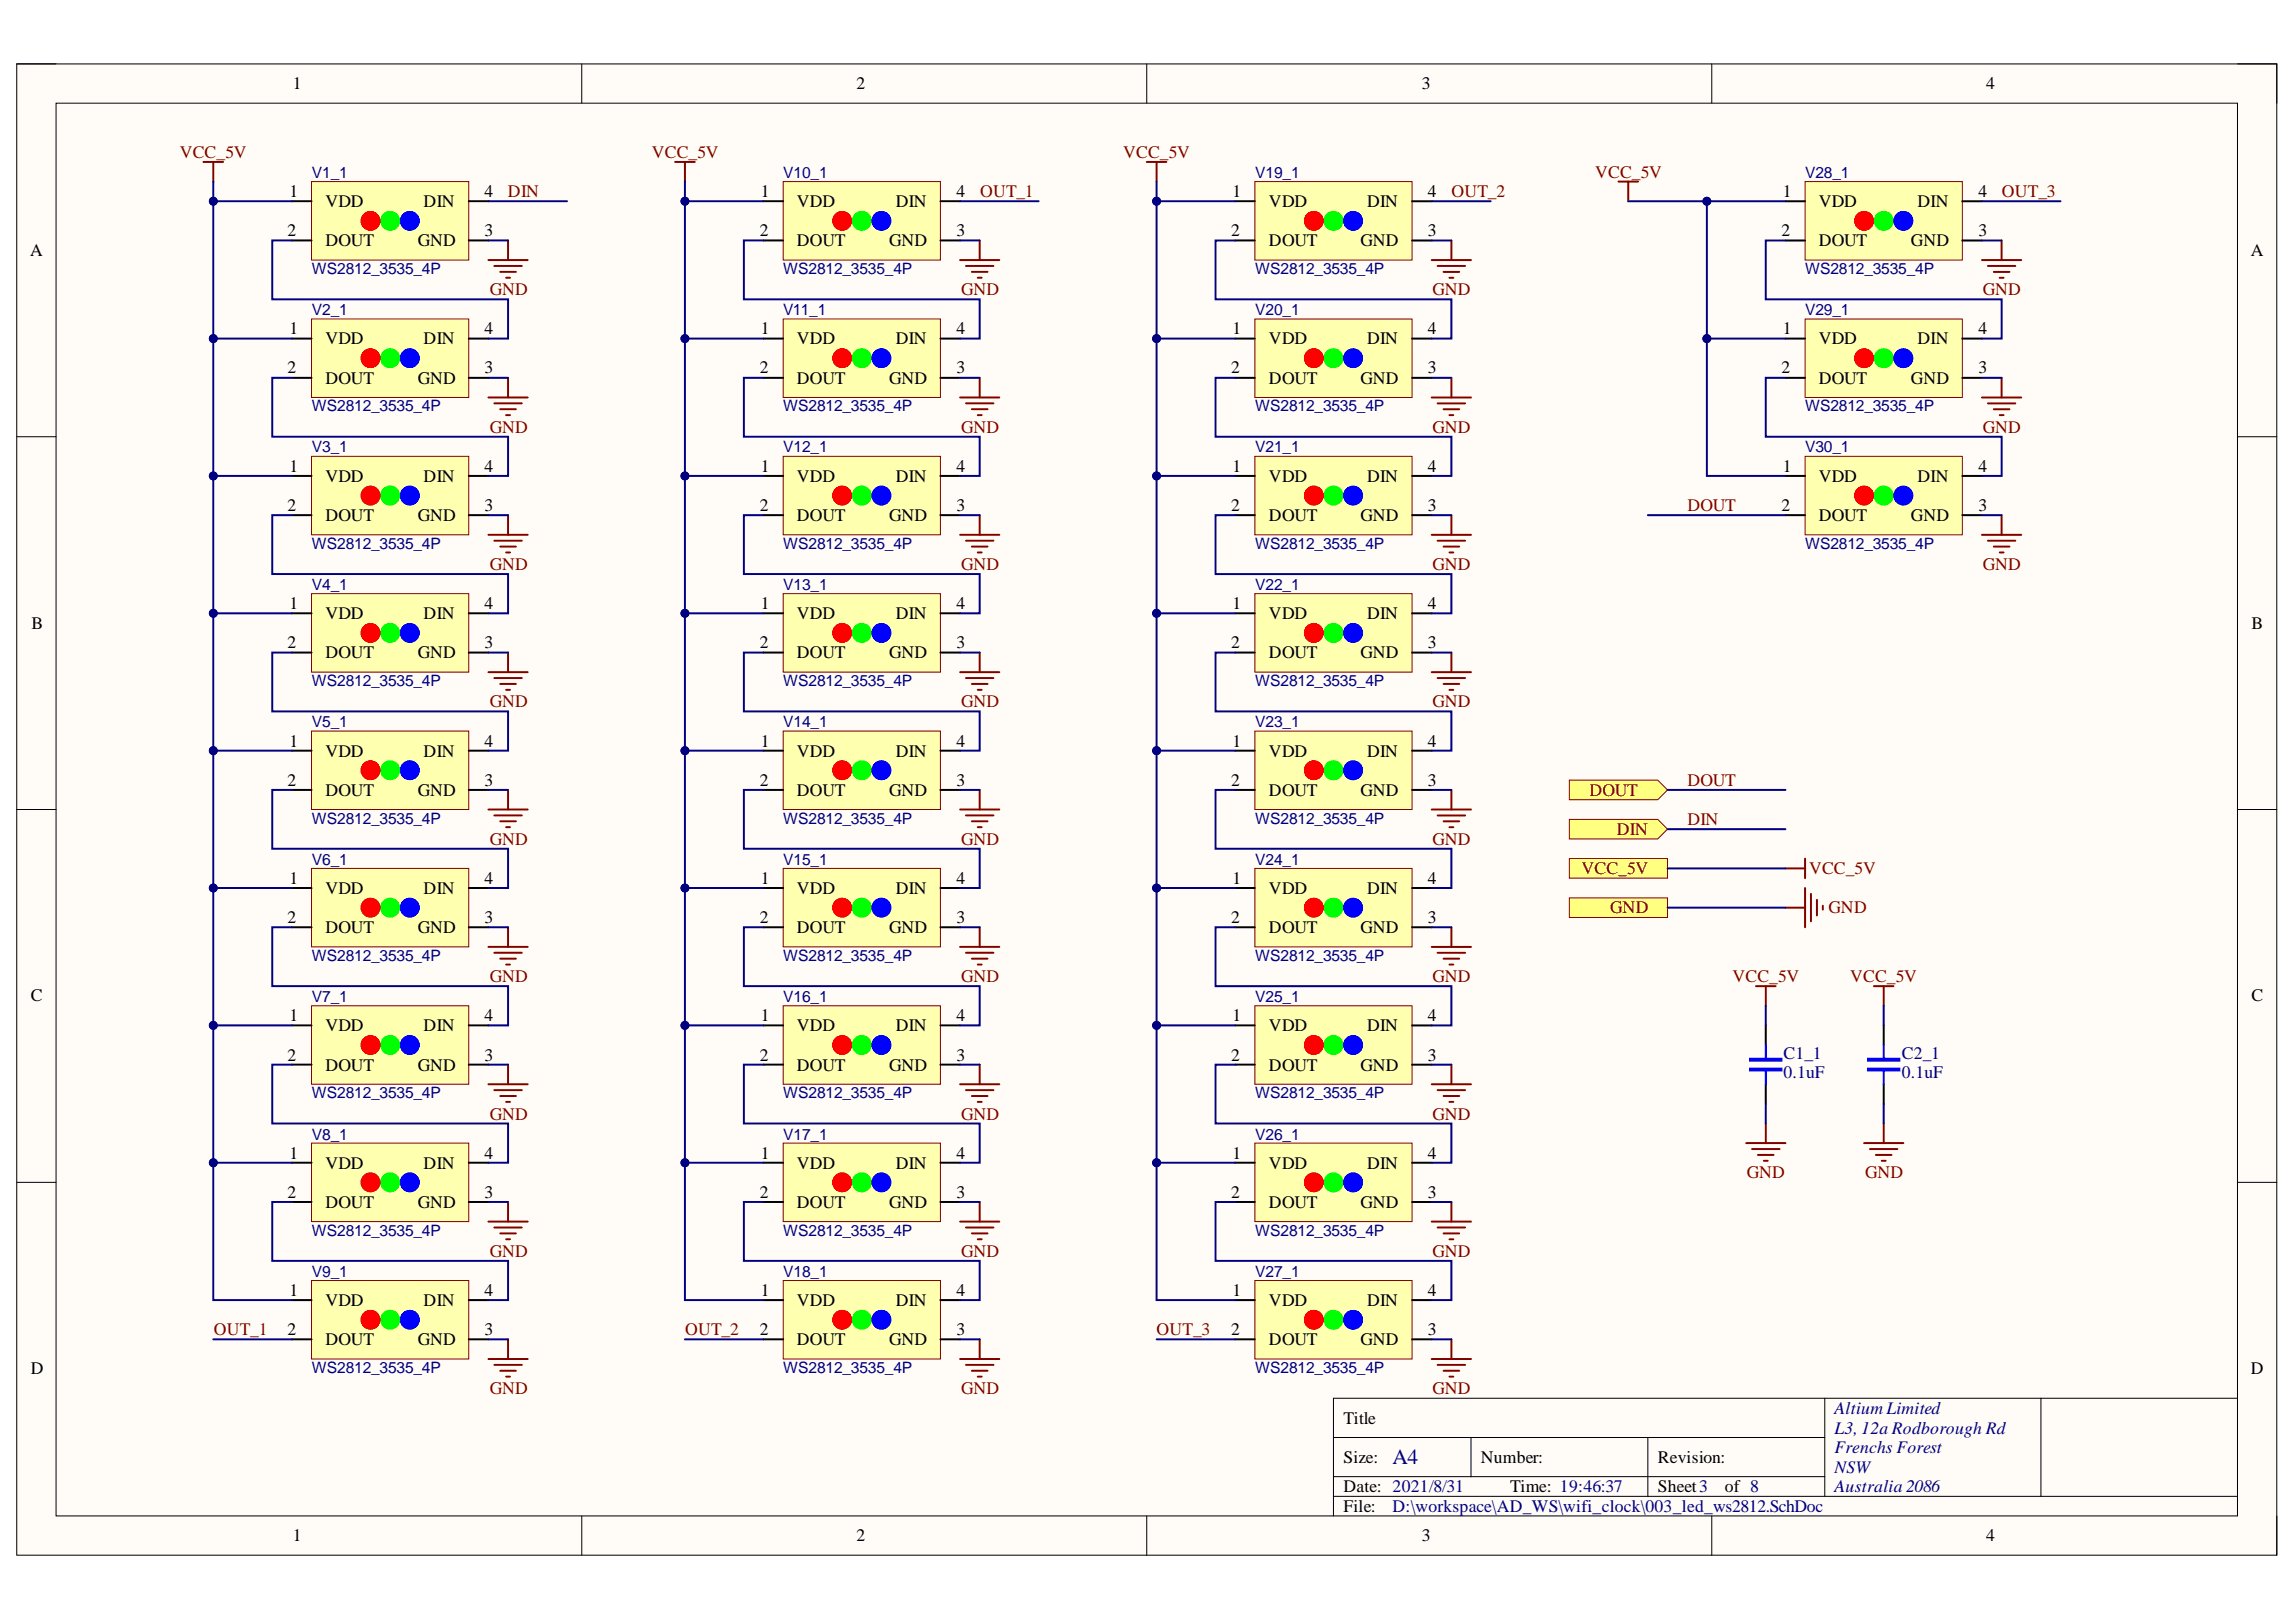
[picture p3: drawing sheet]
<svg xmlns="http://www.w3.org/2000/svg" width="297mm" height="210mm" viewBox="0 0 297 210" stroke-linecap="round" stroke-linejoin="round" font-family="sans-serif">
<defs><g id="words">
<text font-size="2.8" fill="#000080" x="180.2" y="189.5">A4</text>
<g font-size="2.3">
<text x="37.9" y="11.6">1</text>
<text x="110.8" y="11.6">2</text>
<text x="184" y="11.6">3</text>
<text x="257" y="11.6">4</text>
<text x="37.5" y="25.5">1</text>
<text x="42.1" y="26.8">VDD</text>
<text x="54.8" y="26.8">DIN</text>
<text x="62.7" y="25.5">4</text>
<text x="98.5" y="25.5">1</text>
<text x="103.1" y="26.8">VDD</text>
<text x="115.9" y="26.8">DIN</text>
<text x="123.7" y="25.5">4</text>
<text x="159.4" y="25.5">1</text>
<text x="164.2" y="26.8">VDD</text>
<text x="176.9" y="26.8">DIN</text>
<text x="184.7" y="25.5">4</text>
<text x="230.7" y="25.5">1</text>
<text x="235.3" y="26.8">VDD</text>
<text x="248.1" y="26.8">DIN</text>
<text x="255.9" y="25.5">4</text>
<text x="3.9" y="33.1">A</text>
<text x="37.2" y="30.6">2</text>
<text x="42.1" y="31.9">DOUT</text>
<text x="54" y="31.9">GND</text>
<text x="62.7" y="30.6">3</text>
<text x="98.3" y="30.6">2</text>
<text x="103.1" y="31.9">DOUT</text>
<text x="115" y="31.9">GND</text>
<text x="123.7" y="30.6">3</text>
<text x="159.3" y="30.6">2</text>
<text x="164.2" y="31.9">DOUT</text>
<text x="176" y="31.9">GND</text>
<text x="184.7" y="30.6">3</text>
<text x="230.5" y="30.6">2</text>
<text x="235.3" y="31.9">DOUT</text>
<text x="247.2" y="31.9">GND</text>
<text x="255.9" y="30.6">3</text>
<text x="291.2" y="33.1">A</text>
<text x="37.5" y="43.3">1</text>
<text x="42.1" y="44.5">VDD</text>
<text x="54.8" y="44.5">DIN</text>
<text x="62.7" y="43.3">4</text>
<text x="98.5" y="43.3">1</text>
<text x="103.1" y="44.5">VDD</text>
<text x="115.9" y="44.5">DIN</text>
<text x="123.7" y="43.3">4</text>
<text x="159.4" y="43.3">1</text>
<text x="164.2" y="44.5">VDD</text>
<text x="176.9" y="44.5">DIN</text>
<text x="184.7" y="43.3">4</text>
<text x="230.7" y="43.3">1</text>
<text x="235.3" y="44.5">VDD</text>
<text x="248.1" y="44.5">DIN</text>
<text x="255.9" y="43.3">4</text>
<text x="37.2" y="48.3">2</text>
<text x="42.1" y="49.7">DOUT</text>
<text x="54" y="49.7">GND</text>
<text x="62.7" y="48.3">3</text>
<text x="98.3" y="48.3">2</text>
<text x="103.1" y="49.7">DOUT</text>
<text x="115" y="49.7">GND</text>
<text x="123.7" y="48.3">3</text>
<text x="159.3" y="48.3">2</text>
<text x="164.2" y="49.7">DOUT</text>
<text x="176" y="49.7">GND</text>
<text x="184.7" y="48.3">3</text>
<text x="230.5" y="48.3">2</text>
<text x="235.3" y="49.7">DOUT</text>
<text x="247.2" y="49.7">GND</text>
<text x="255.9" y="48.3">3</text>
<text x="37.5" y="61.1">1</text>
<text x="42.1" y="62.3">VDD</text>
<text x="54.8" y="62.3">DIN</text>
<text x="62.7" y="61.1">4</text>
<text x="98.5" y="61.1">1</text>
<text x="103.1" y="62.3">VDD</text>
<text x="115.9" y="62.3">DIN</text>
<text x="123.7" y="61.1">4</text>
<text x="159.4" y="61.1">1</text>
<text x="164.2" y="62.3">VDD</text>
<text x="176.9" y="62.3">DIN</text>
<text x="184.7" y="61.1">4</text>
<text x="230.7" y="61.1">1</text>
<text x="235.3" y="62.3">VDD</text>
<text x="248.1" y="62.3">DIN</text>
<text x="255.9" y="61.1">4</text>
<text x="37.2" y="66.2">2</text>
<text x="42.1" y="67.4">DOUT</text>
<text x="54" y="67.4">GND</text>
<text x="62.7" y="66.2">3</text>
<text x="98.3" y="66.2">2</text>
<text x="103.1" y="67.4">DOUT</text>
<text x="115" y="67.4">GND</text>
<text x="123.7" y="66.2">3</text>
<text x="159.3" y="66.2">2</text>
<text x="164.2" y="67.4">DOUT</text>
<text x="176" y="67.4">GND</text>
<text x="184.7" y="66.2">3</text>
<text x="230.5" y="66.2">2</text>
<text x="235.3" y="67.4">DOUT</text>
<text x="247.2" y="67.4">GND</text>
<text x="255.9" y="66.2">3</text>
<text x="4.1" y="81.4">B</text>
<text x="37.2" y="83.9">2</text>
<text x="37.5" y="78.8">1</text>
<text x="42.1" y="80.1">VDD</text>
<text x="54.8" y="80.1">DIN</text>
<text x="62.7" y="78.8">4</text>
<text x="62.7" y="83.9">3</text>
<text x="98.3" y="83.9">2</text>
<text x="98.5" y="78.8">1</text>
<text x="103.1" y="80.1">VDD</text>
<text x="115.9" y="80.1">DIN</text>
<text x="123.7" y="78.8">4</text>
<text x="123.7" y="83.9">3</text>
<text x="159.3" y="83.9">2</text>
<text x="159.4" y="78.8">1</text>
<text x="164.2" y="80.1">VDD</text>
<text x="176.9" y="80.1">DIN</text>
<text x="184.7" y="78.8">4</text>
<text x="184.7" y="83.9">3</text>
<text x="291.3" y="81.4">B</text>
<text x="42.1" y="85.2">DOUT</text>
<text x="54" y="85.2">GND</text>
<text x="103.1" y="85.2">DOUT</text>
<text x="115" y="85.2">GND</text>
<text x="164.2" y="85.2">DOUT</text>
<text x="176" y="85.2">GND</text>
<text x="37.2" y="101.7">2</text>
<text x="37.5" y="96.6">1</text>
<text x="42.1" y="97.9">VDD</text>
<text x="54.8" y="97.9">DIN</text>
<text x="62.7" y="96.6">4</text>
<text x="62.7" y="101.7">3</text>
<text x="98.3" y="101.7">2</text>
<text x="98.5" y="96.6">1</text>
<text x="103.1" y="97.9">VDD</text>
<text x="115.9" y="97.9">DIN</text>
<text x="123.7" y="96.6">4</text>
<text x="123.7" y="101.7">3</text>
<text x="159.3" y="101.7">2</text>
<text x="159.4" y="96.6">1</text>
<text x="164.2" y="97.9">VDD</text>
<text x="176.9" y="97.9">DIN</text>
<text x="184.7" y="96.6">4</text>
<text x="184.7" y="101.7">3</text>
<text x="42.1" y="103">DOUT</text>
<text x="54" y="103">GND</text>
<text x="103.1" y="103">DOUT</text>
<text x="115" y="103">GND</text>
<text x="164.2" y="103">DOUT</text>
<text x="176" y="103">GND</text>
<text x="37.2" y="119.5">2</text>
<text x="37.5" y="114.4">1</text>
<text x="42.1" y="115.7">VDD</text>
<text x="54.8" y="115.7">DIN</text>
<text x="62.7" y="114.4">4</text>
<text x="62.7" y="119.5">3</text>
<text x="98.3" y="119.5">2</text>
<text x="98.5" y="114.4">1</text>
<text x="103.1" y="115.7">VDD</text>
<text x="115.9" y="115.7">DIN</text>
<text x="123.7" y="114.4">4</text>
<text x="123.7" y="119.5">3</text>
<text x="159.3" y="119.5">2</text>
<text x="159.4" y="114.4">1</text>
<text x="164.2" y="115.7">VDD</text>
<text x="176.9" y="115.7">DIN</text>
<text x="184.7" y="114.4">4</text>
<text x="184.7" y="119.5">3</text>
<text x="42.1" y="120.7">DOUT</text>
<text x="54" y="120.7">GND</text>
<text x="103.1" y="120.7">DOUT</text>
<text x="115" y="120.7">GND</text>
<text x="164.2" y="120.7">DOUT</text>
<text x="176" y="120.7">GND</text>
<text x="4" y="129.6">C</text>
<text x="291.3" y="129.6">C</text>
<text x="37.2" y="137.3">2</text>
<text x="37.5" y="132.1">1</text>
<text x="42.1" y="133.4">VDD</text>
<text x="54.8" y="133.4">DIN</text>
<text x="62.7" y="132.1">4</text>
<text x="62.7" y="137.3">3</text>
<text x="98.3" y="137.3">2</text>
<text x="98.5" y="132.1">1</text>
<text x="103.1" y="133.4">VDD</text>
<text x="115.9" y="133.4">DIN</text>
<text x="123.7" y="132.1">4</text>
<text x="123.7" y="137.3">3</text>
<text x="159.3" y="137.3">2</text>
<text x="159.4" y="132.1">1</text>
<text x="164.2" y="133.4">VDD</text>
<text x="176.9" y="133.4">DIN</text>
<text x="184.7" y="132.1">4</text>
<text x="184.7" y="137.3">3</text>
<text x="42.1" y="138.6">DOUT</text>
<text x="54" y="138.6">GND</text>
<text x="103.1" y="138.6">DOUT</text>
<text x="115" y="138.6">GND</text>
<text x="164.2" y="138.6">DOUT</text>
<text x="176" y="138.6">GND</text>
<text x="37.5" y="150">1</text>
<text x="62.7" y="150">4</text>
<text x="98.5" y="150">1</text>
<text x="123.7" y="150">4</text>
<text x="159.4" y="150">1</text>
<text x="184.7" y="150">4</text>
<text x="37.2" y="155">2</text>
<text x="42.1" y="151.2">VDD</text>
<text x="54.8" y="151.2">DIN</text>
<text x="62.7" y="155">3</text>
<text x="98.3" y="155">2</text>
<text x="103.1" y="151.2">VDD</text>
<text x="115.9" y="151.2">DIN</text>
<text x="123.7" y="155">3</text>
<text x="159.3" y="155">2</text>
<text x="164.2" y="151.2">VDD</text>
<text x="176.9" y="151.2">DIN</text>
<text x="184.7" y="155">3</text>
<text x="42.1" y="156.3">DOUT</text>
<text x="54" y="156.3">GND</text>
<text x="103.1" y="156.3">DOUT</text>
<text x="115" y="156.3">GND</text>
<text x="164.2" y="156.3">DOUT</text>
<text x="176" y="156.3">GND</text>
<text x="37.5" y="167.7">1</text>
<text x="62.7" y="167.7">4</text>
<text x="98.5" y="167.7">1</text>
<text x="123.7" y="167.7">4</text>
<text x="159.4" y="167.7">1</text>
<text x="184.7" y="167.7">4</text>
<text x="37.2" y="172.8">2</text>
<text x="42.1" y="169">VDD</text>
<text x="54.8" y="169">DIN</text>
<text x="62.7" y="172.8">3</text>
<text x="98.3" y="172.8">2</text>
<text x="103.1" y="169">VDD</text>
<text x="115.9" y="169">DIN</text>
<text x="123.7" y="172.8">3</text>
<text x="159.3" y="172.8">2</text>
<text x="164.2" y="169">VDD</text>
<text x="176.9" y="169">DIN</text>
<text x="184.7" y="172.8">3</text>
<text x="4" y="177.8">D</text>
<text x="42.1" y="174">DOUT</text>
<text x="54" y="174">GND</text>
<text x="103.1" y="174">DOUT</text>
<text x="115" y="174">GND</text>
<text x="164.2" y="174">DOUT</text>
<text x="176" y="174">GND</text>
<text x="291.2" y="177.8">D</text>
<text x="173.8" y="184.3">Title</text>
<text x="173.8" y="189.3">Size:</text>
<text x="191.6" y="189.3">Number:</text>
<text x="214.5" y="189.3">Revision:</text>
<text x="173.8" y="193.1">Date: 2021/8/31</text>
<text x="173.8" y="195.7">File:</text>
<text x="195.4" y="193.1">Time: 19:46:37</text>
<text x="214.5" y="193.1">Sheet3</text>
<text x="223.1" y="193.1">of 8</text>
<text x="37.9" y="199.5">1</text>
<text x="110.8" y="199.5">2</text>
<text x="184" y="199.5">3</text>
<text x="257" y="199.5">4</text>
</g>
<g font-size="2.3" fill="#800000">
<text x="23.3" y="20.4">VCC_5V</text>
<text x="84.3" y="20.4">VCC_5V</text>
<text x="145.3" y="20.4">VCC_5V</text>
<text x="206.4" y="23">VCC_5V</text>
<text x="65.7" y="25.5">DIN</text>
<text x="126.8" y="25.5">OUT_1</text>
<text x="187.8" y="25.5">OUT_2</text>
<text x="259" y="25.5">OUT_3</text>
<text x="63.4" y="38.2">GND</text>
<text x="124.3" y="38.2">GND</text>
<text x="185.3" y="38.2">GND</text>
<text x="256.5" y="38.2">GND</text>
<text x="63.4" y="56">GND</text>
<text x="124.3" y="56">GND</text>
<text x="185.3" y="56">GND</text>
<text x="256.5" y="56">GND</text>
<text x="218.3" y="66.2">DOUT</text>
<text x="63.4" y="73.8">GND</text>
<text x="124.3" y="73.8">GND</text>
<text x="185.3" y="73.8">GND</text>
<text x="256.5" y="73.8">GND</text>
<text x="63.4" y="91.5">GND</text>
<text x="124.3" y="91.5">GND</text>
<text x="185.3" y="91.5">GND</text>
<text x="218.3" y="101.7">DOUT</text>
<text x="205.6" y="103">DOUT</text>
<text x="218.3" y="106.8">DIN</text>
<text x="63.4" y="109.3">GND</text>
<text x="124.3" y="109.3">GND</text>
<text x="185.3" y="109.3">GND</text>
<text x="204.6" y="113.1">VCC_5V</text>
<text x="209.2" y="108.1">DIN</text>
<text x="234" y="113.1">VCC_5V</text>
<text x="208.3" y="118.2">GND</text>
<text x="236.6" y="118.2">GND</text>
<text x="63.4" y="127.1">GND</text>
<text x="124.3" y="127.1">GND</text>
<text x="185.3" y="127.1">GND</text>
<text x="224.1" y="127.1">VCC_5V</text>
<text x="239.4" y="127.1">VCC_5V</text>
<text x="63.4" y="144.9">GND</text>
<text x="124.3" y="144.9">GND</text>
<text x="185.3" y="144.9">GND</text>
<text x="226" y="152.5">GND</text>
<text x="241.3" y="152.5">GND</text>
<text x="63.4" y="162.6">GND</text>
<text x="124.3" y="162.6">GND</text>
<text x="185.3" y="162.6">GND</text>
<text x="27.7" y="172.8">OUT_1</text>
<text x="88.6" y="172.8">OUT_2</text>
<text x="149.6" y="172.8">OUT_3</text>
<text x="63.4" y="180.5">GND</text>
<text x="124.3" y="180.5">GND</text>
<text x="185.3" y="180.5">GND</text>
</g>
<g font-size="2.3" fill="#000080">
<text x="230.7" y="137">C1_1</text>
<text x="246" y="137">C2_1</text>
<text x="230.7" y="139.6">0.1uF</text>
<text x="246" y="139.6">0.1uF</text>
<text x="237.3" y="183">Altium Limited</text>
<text x="237.3" y="185.5">L3, 12a Rodborough Rd</text>
<text x="237.3" y="188.1">Frenchs Forest</text>
<text x="237.3" y="190.6">NSW</text>
<text x="180.2" y="195.7">D:\workspace\AD_WS\wifi_clock\003_led_ws2812.SchDoc</text>
<text x="237.3" y="193.1">Australia 2086</text>
</g>
<g font-size="2" fill="#000080">
<text x="40.3" y="23.1">V1_1</text>
<text x="101.3" y="23.1">V10_1</text>
<text x="162.4" y="23.1">V19_1</text>
<text x="233.5" y="23.1">V28_1</text>
<text x="40.3" y="35.5">WS2812_3535_4P</text>
<text x="101.3" y="35.5">WS2812_3535_4P</text>
<text x="162.4" y="35.5">WS2812_3535_4P</text>
<text x="233.5" y="35.5">WS2812_3535_4P</text>
<text x="40.3" y="40.8">V2_1</text>
<text x="101.3" y="40.8">V11_1</text>
<text x="162.4" y="40.8">V20_1</text>
<text x="233.5" y="40.8">V29_1</text>
<text x="40.3" y="53.2">WS2812_3535_4P</text>
<text x="101.3" y="53.2">WS2812_3535_4P</text>
<text x="162.4" y="53.2">WS2812_3535_4P</text>
<text x="233.5" y="53.2">WS2812_3535_4P</text>
<text x="40.3" y="58.5">V3_1</text>
<text x="101.3" y="58.5">V12_1</text>
<text x="162.4" y="58.5">V21_1</text>
<text x="233.5" y="58.5">V30_1</text>
<text x="40.3" y="71.1">WS2812_3535_4P</text>
<text x="101.3" y="71.1">WS2812_3535_4P</text>
<text x="162.4" y="71.1">WS2812_3535_4P</text>
<text x="233.5" y="71.1">WS2812_3535_4P</text>
<text x="40.3" y="76.4">V4_1</text>
<text x="101.3" y="76.4">V13_1</text>
<text x="162.4" y="76.4">V22_1</text>
<text x="40.3" y="88.8">WS2812_3535_4P</text>
<text x="101.3" y="88.8">WS2812_3535_4P</text>
<text x="162.4" y="88.8">WS2812_3535_4P</text>
<text x="40.3" y="94.1">V5_1</text>
<text x="101.3" y="94.1">V14_1</text>
<text x="162.4" y="94.1">V23_1</text>
<text x="40.3" y="106.6">WS2812_3535_4P</text>
<text x="101.3" y="106.6">WS2812_3535_4P</text>
<text x="162.4" y="106.6">WS2812_3535_4P</text>
<text x="40.3" y="111.9">V6_1</text>
<text x="101.3" y="111.9">V15_1</text>
<text x="162.4" y="111.9">V24_1</text>
<text x="40.3" y="124.4">WS2812_3535_4P</text>
<text x="101.3" y="124.4">WS2812_3535_4P</text>
<text x="162.4" y="124.4">WS2812_3535_4P</text>
<text x="40.3" y="129.7">V7_1</text>
<text x="101.3" y="129.7">V16_1</text>
<text x="162.4" y="129.7">V25_1</text>
<text x="40.3" y="142.1">WS2812_3535_4P</text>
<text x="101.3" y="142.1">WS2812_3535_4P</text>
<text x="162.4" y="142.1">WS2812_3535_4P</text>
<text x="40.3" y="147.5">V8_1</text>
<text x="101.3" y="147.5">V17_1</text>
<text x="162.4" y="147.5">V26_1</text>
<text x="40.3" y="159.9">WS2812_3535_4P</text>
<text x="101.3" y="159.9">WS2812_3535_4P</text>
<text x="162.4" y="159.9">WS2812_3535_4P</text>
<text x="40.3" y="165.2">V9_1</text>
<text x="101.3" y="165.2">V18_1</text>
<text x="162.4" y="165.2">V27_1</text>
<text x="40.3" y="177.7">WS2812_3535_4P</text>
<text x="101.3" y="177.7">WS2812_3535_4P</text>
<text x="162.4" y="177.7">WS2812_3535_4P</text>
</g>
</g></defs>
<path d="M2.2 8.3h292.4v193h-292.4z" fill-rule="evenodd" fill="#fffcf8"/>
<path d="M2.2 8.3h292.4v193h-292.4z" fill="none" stroke="#000" stroke-width=".13"/>
<path d="M7.3 13.4h282.2v182.8h-282.2z" fill-rule="evenodd" fill="#fffcf8"/>
<g fill="none" stroke="#000" stroke-width=".13">
<path d="M2.2 8.3h5.1M7.3 13.4h282.2v182.8h-282.2zM75.3 8.3v5M148.4 8.3v5M221.5 8.3v5.1M289.5 8.3h5.1v5.1M2.2 56.5h5.1M289.5 56.5h5.1M2.2 104.8h5.1M289.5 104.8h5.1M2.2 153h5.1M289.5 153h5.1"/>
<path d="M75.3 196.2v5.1M148.4 196.2v5.1M172.5 186h63.6M172.5 193.6h117M172.5 191.1h63.6M190.3 186v5.1M213.2 186v7.6M221.5 196.2v5.1M236.1 180.9v12.7M264 180.9v12.7M289.5 180.9h-117v15.3M294.6 196.2v5.1"/>
</g>
<path d="M162.3 23.5h20.4v10.2h-20.4z" fill-rule="evenodd" fill="#ffffb0"/>
<path d="M162.3 23.5h20.4v10.2h-20.4z" fill="none" stroke="#800000" stroke-width=".13"/>
<path d="M159.8 26h2.5M159.8 31.1h2.5M182.7 26h2.5M182.7 31.1h2.5" fill="none" stroke="#000" stroke-width=".25"/>
<circle cx="172.5" cy="28.6" r=".63" fill="none" stroke="#0f0" stroke-width="1.3"/>
<circle cx="170" cy="28.6" r=".64" fill="none" stroke="#f00" stroke-width="1.3"/>
<circle cx="175.1" cy="28.6" r=".64" fill="none" stroke="#00f" stroke-width="1.3"/>
<path d="M148.4 21h2.5M149.6 21v2.5" fill="none" stroke="#800000" stroke-width=".25"/>
<path d="M162.3 41.3h20.4v10.1h-20.4z" fill-rule="evenodd" fill="#ffffb0"/>
<path d="M162.3 41.3h20.4v10.1h-20.4z" fill="none" stroke="#800000" stroke-width=".13"/>
<path d="M159.8 43.8h2.5M159.8 48.9h2.5M182.7 43.8h2.5M182.7 48.9h2.5" fill="none" stroke="#000" stroke-width=".25"/>
<circle cx="172.5" cy="46.4" r=".63" fill="none" stroke="#0f0" stroke-width="1.3"/>
<circle cx="170" cy="46.4" r=".64" fill="none" stroke="#f00" stroke-width="1.3"/>
<circle cx="175.1" cy="46.4" r=".64" fill="none" stroke="#00f" stroke-width="1.3"/>
<path d="M185.2 51.4h5.1M186 52.2h3.5M186.8 53h2M187.5 53.7h.5M187.8 48.9v2.5" fill="none" stroke="#800000" stroke-width=".25"/>
<path d="M162.3 59.1h20.4v10.1h-20.4z" fill-rule="evenodd" fill="#ffffb0"/>
<path d="M162.3 59.1h20.4v10.1h-20.4z" fill="none" stroke="#800000" stroke-width=".13"/>
<path d="M159.8 61.6h2.5M159.8 66.7h2.5M182.7 61.6h2.5M182.7 66.7h2.5" fill="none" stroke="#000" stroke-width=".25"/>
<circle cx="172.5" cy="64.1" r=".63" fill="none" stroke="#0f0" stroke-width="1.3"/>
<circle cx="170" cy="64.1" r=".64" fill="none" stroke="#f00" stroke-width="1.3"/>
<circle cx="175.1" cy="64.1" r=".64" fill="none" stroke="#00f" stroke-width="1.3"/>
<path d="M185.2 69.2h5.1M186 70h3.5M186.8 70.7h2M187.5 71.5h.5M187.8 66.7v2.5" fill="none" stroke="#800000" stroke-width=".25"/>
<path d="M162.3 76.8h20.4v10.2h-20.4z" fill-rule="evenodd" fill="#ffffb0"/>
<path d="M162.3 76.8h20.4v10.2h-20.4z" fill="none" stroke="#800000" stroke-width=".13"/>
<path d="M159.8 79.4h2.5M182.7 79.4h2.5M159.8 84.4h2.5M182.7 84.5h2.5" fill="none" stroke="#000" stroke-width=".25"/>
<circle cx="172.5" cy="81.9" r=".63" fill="none" stroke="#0f0" stroke-width="1.3"/>
<circle cx="170" cy="81.9" r=".64" fill="none" stroke="#f00" stroke-width="1.3"/>
<circle cx="175.1" cy="81.9" r=".64" fill="none" stroke="#00f" stroke-width="1.3"/>
<path d="M185.2 87h5.1M186 87.7h3.5M186.8 88.5h2M187.5 89.3h.5M187.8 84.5v2.5" fill="none" stroke="#800000" stroke-width=".25"/>
<path d="M162.3 94.6h20.4v10.2h-20.4z" fill-rule="evenodd" fill="#ffffb0"/>
<path d="M162.3 94.6h20.4v10.2h-20.4z" fill="none" stroke="#800000" stroke-width=".13"/>
<path d="M159.8 97.1h2.5M182.7 97.1h2.5M159.8 102.2h2.5M182.7 102.2h2.5" fill="none" stroke="#000" stroke-width=".25"/>
<circle cx="172.5" cy="99.7" r=".64" fill="none" stroke="#0f0" stroke-width="1.3"/>
<circle cx="170" cy="99.7" r=".64" fill="none" stroke="#f00" stroke-width="1.3"/>
<circle cx="175.1" cy="99.7" r=".64" fill="none" stroke="#00f" stroke-width="1.3"/>
<path d="M185.2 104.8h5.1M186 105.5h3.5M186.8 106.3h2M187.5 107h.5M187.8 102.2v2.6" fill="none" stroke="#800000" stroke-width=".25"/>
<path d="M162.3 112.4h20.4v10.1h-20.4z" fill-rule="evenodd" fill="#ffffb0"/>
<path d="M162.3 112.4h20.4v10.1h-20.4z" fill="none" stroke="#800000" stroke-width=".13"/>
<path d="M159.8 114.9h2.5M159.8 120h2.5M182.7 114.9h2.5M182.7 120h2.5" fill="none" stroke="#000" stroke-width=".25"/>
<circle cx="172.5" cy="117.5" r=".63" fill="none" stroke="#0f0" stroke-width="1.3"/>
<circle cx="170" cy="117.5" r=".64" fill="none" stroke="#f00" stroke-width="1.3"/>
<circle cx="175.1" cy="117.5" r=".64" fill="none" stroke="#00f" stroke-width="1.3"/>
<path d="M187.8 120v2.5M185.2 122.5h5.1M186 123.3h3.5M186.8 124.1h2M187.5 124.8h.5" fill="none" stroke="#800000" stroke-width=".25"/>
<path d="M162.3 130.2h20.4v10.1h-20.4z" fill-rule="evenodd" fill="#ffffb0"/>
<path d="M162.3 130.2h20.4v10.1h-20.4z" fill="none" stroke="#800000" stroke-width=".13"/>
<path d="M159.8 132.7h2.5M159.8 137.8h2.5M182.7 132.7h2.5M182.7 137.8h2.5" fill="none" stroke="#000" stroke-width=".25"/>
<circle cx="172.5" cy="135.2" r=".63" fill="none" stroke="#0f0" stroke-width="1.3"/>
<circle cx="170" cy="135.2" r=".64" fill="none" stroke="#f00" stroke-width="1.3"/>
<circle cx="175.1" cy="135.2" r=".64" fill="none" stroke="#00f" stroke-width="1.3"/>
<path d="M187.8 137.8v2.5M185.2 140.3h5.1M186 141.1h3.5M186.8 141.8h2M187.5 142.6h.5" fill="none" stroke="#800000" stroke-width=".25"/>
<path d="M162.3 147.9h20.4v10.2h-20.4z" fill-rule="evenodd" fill="#ffffb0"/>
<path d="M162.3 147.9h20.4v10.2h-20.4z" fill="none" stroke="#800000" stroke-width=".13"/>
<path d="M159.8 150.5h2.5M159.8 155.5h2.5M182.7 150.5h2.5M182.7 155.6h2.5" fill="none" stroke="#000" stroke-width=".25"/>
<circle cx="172.5" cy="153" r=".64" fill="none" stroke="#0f0" stroke-width="1.3"/>
<circle cx="170" cy="153" r=".64" fill="none" stroke="#f00" stroke-width="1.3"/>
<circle cx="175.1" cy="153" r=".64" fill="none" stroke="#00f" stroke-width="1.3"/>
<path d="M185.2 158.1h5.1M186 158.8h3.5M186.8 159.6h2M187.8 155.6v2.5M187.5 160.4h.5" fill="none" stroke="#800000" stroke-width=".25"/>
<path d="M162.3 165.7h20.4v10.2h-20.4z" fill-rule="evenodd" fill="#ffffb0"/>
<path d="M162.3 165.7h20.4v10.2h-20.4z" fill="none" stroke="#800000" stroke-width=".13"/>
<path d="M159.8 168.2h2.5M159.8 173.3h2.5M182.7 168.2h2.5M182.7 173.3h2.5" fill="none" stroke="#000" stroke-width=".25"/>
<circle cx="172.5" cy="170.8" r=".63" fill="none" stroke="#0f0" stroke-width="1.3"/>
<circle cx="170" cy="170.8" r=".64" fill="none" stroke="#f00" stroke-width="1.3"/>
<circle cx="175.1" cy="170.8" r=".64" fill="none" stroke="#00f" stroke-width="1.3"/>
<path d="M185.2 175.9h5.1M186 176.6h3.5M186.8 177.4h2M187.5 178.2h.5M187.8 173.3v2.6" fill="none" stroke="#800000" stroke-width=".25"/>
<path d="M101.3 23.5h20.4v10.2h-20.4z" fill-rule="evenodd" fill="#ffffb0"/>
<path d="M101.3 23.5h20.4v10.2h-20.4z" fill="none" stroke="#800000" stroke-width=".13"/>
<path d="M98.8 26h2.5M98.8 31.1h2.5M121.7 26h2.5M121.7 31.1h2.5" fill="none" stroke="#000" stroke-width=".25"/>
<circle cx="111.5" cy="28.6" r=".63" fill="none" stroke="#0f0" stroke-width="1.3"/>
<circle cx="109" cy="28.6" r=".63" fill="none" stroke="#f00" stroke-width="1.3"/>
<circle cx="114" cy="28.6" r=".63" fill="none" stroke="#00f" stroke-width="1.3"/>
<path d="M87.3 21h2.6M88.6 21v2.5M124.2 33.7h5.1M125 34.4h3.5M125.7 35.2h2.1M126.5 35.9h.5M126.7 31.1v2.6" fill="none" stroke="#800000" stroke-width=".25"/>
<path d="M101.3 41.3h20.4v10.1h-20.4z" fill-rule="evenodd" fill="#ffffb0"/>
<path d="M101.3 41.3h20.4v10.1h-20.4z" fill="none" stroke="#800000" stroke-width=".13"/>
<path d="M98.8 43.8h2.5M98.8 48.9h2.5M121.7 43.8h2.5M121.7 48.9h2.5" fill="none" stroke="#000" stroke-width=".25"/>
<circle cx="111.5" cy="46.4" r=".63" fill="none" stroke="#0f0" stroke-width="1.3"/>
<circle cx="109" cy="46.4" r=".63" fill="none" stroke="#f00" stroke-width="1.3"/>
<circle cx="114" cy="46.4" r=".63" fill="none" stroke="#00f" stroke-width="1.3"/>
<path d="M124.2 51.4h5.1M125 52.2h3.5M125.7 53h2.1M126.5 53.7h.5M126.7 48.9v2.5" fill="none" stroke="#800000" stroke-width=".25"/>
<path d="M101.3 59.1h20.4v10.1h-20.4z" fill-rule="evenodd" fill="#ffffb0"/>
<path d="M101.3 59.1h20.4v10.1h-20.4z" fill="none" stroke="#800000" stroke-width=".13"/>
<path d="M98.8 61.6h2.5M98.8 66.7h2.5M121.7 61.6h2.5M121.7 66.7h2.5" fill="none" stroke="#000" stroke-width=".25"/>
<g fill="none" stroke="#0f0" stroke-width="1.3">
<circle cx="111.5" cy="64.1" r=".64"/>
<circle cx="111.5" cy="64.1" r=".63"/>
</g>
<g fill="none" stroke="#f00" stroke-width="1.3">
<circle cx="108.9" cy="64.1" r=".64"/>
<circle cx="109" cy="64.1" r=".63"/>
</g>
<g fill="none" stroke="#00f" stroke-width="1.3">
<circle cx="114" cy="64.1" r=".64"/>
<circle cx="114" cy="64.1" r=".63"/>
</g>
<path d="M124.2 69.2h5.1M125 70h3.5M125.7 70.7h2.1M126.5 71.5h.5M126.7 66.7v2.5" fill="none" stroke="#800000" stroke-width=".25"/>
<path d="M101.3 76.8h20.4v10.2h-20.4z" fill-rule="evenodd" fill="#ffffb0"/>
<path d="M101.3 76.8h20.4v10.2h-20.4z" fill="none" stroke="#800000" stroke-width=".13"/>
<path d="M98.8 79.4h2.5M121.7 79.4h2.5M98.8 84.4h2.5M121.7 84.4h2.5" fill="none" stroke="#000" stroke-width=".25"/>
<circle cx="111.5" cy="81.9" r=".63" fill="none" stroke="#0f0" stroke-width="1.3"/>
<circle cx="109" cy="81.9" r=".63" fill="none" stroke="#f00" stroke-width="1.3"/>
<circle cx="114" cy="81.9" r=".63" fill="none" stroke="#00f" stroke-width="1.3"/>
<path d="M124.2 87h5.1M125 87.7h3.5M125.7 88.5h2.1M126.5 89.3h.5M126.7 84.4v2.6" fill="none" stroke="#800000" stroke-width=".25"/>
<path d="M101.3 94.6h20.4v10.2h-20.4z" fill-rule="evenodd" fill="#ffffb0"/>
<path d="M101.3 94.6h20.4v10.2h-20.4z" fill="none" stroke="#800000" stroke-width=".13"/>
<path d="M98.8 97.1h2.5M121.7 97.1h2.5M98.8 102.2h2.5M121.7 102.2h2.5" fill="none" stroke="#000" stroke-width=".25"/>
<circle cx="111.5" cy="99.7" r=".64" fill="none" stroke="#0f0" stroke-width="1.3"/>
<g fill="none" stroke="#f00" stroke-width="1.3">
<circle cx="108.9" cy="99.7" r=".64"/>
<circle cx="109" cy="99.7" r=".64"/>
</g>
<circle cx="114" cy="99.7" r=".64" fill="none" stroke="#00f" stroke-width="1.3"/>
<path d="M124.2 104.8h5.1M125 105.5h3.5M125.7 106.3h2.1M126.5 107h.5M126.7 102.2v2.6" fill="none" stroke="#800000" stroke-width=".25"/>
<path d="M101.3 112.4h20.4v10.1h-20.4z" fill-rule="evenodd" fill="#ffffb0"/>
<path d="M101.3 112.4h20.4v10.1h-20.4z" fill="none" stroke="#800000" stroke-width=".13"/>
<path d="M98.8 114.9h2.5M98.8 120h2.5M121.7 114.9h2.5M121.7 120h2.5" fill="none" stroke="#000" stroke-width=".25"/>
<circle cx="111.5" cy="117.5" r=".63" fill="none" stroke="#0f0" stroke-width="1.3"/>
<circle cx="109" cy="117.5" r=".63" fill="none" stroke="#f00" stroke-width="1.3"/>
<circle cx="114" cy="117.5" r=".63" fill="none" stroke="#00f" stroke-width="1.3"/>
<path d="M126.7 120v2.5M124.2 122.5h5.1M125 123.3h3.5M125.7 124.1h2.1M126.5 124.8h.5" fill="none" stroke="#800000" stroke-width=".25"/>
<path d="M101.3 130.2h20.4v10.1h-20.4z" fill-rule="evenodd" fill="#ffffb0"/>
<path d="M101.3 130.2h20.4v10.1h-20.4z" fill="none" stroke="#800000" stroke-width=".13"/>
<path d="M98.8 132.7h2.5M98.8 137.8h2.5M121.7 132.7h2.5M121.7 137.8h2.5" fill="none" stroke="#000" stroke-width=".25"/>
<circle cx="111.5" cy="135.2" r=".63" fill="none" stroke="#0f0" stroke-width="1.3"/>
<circle cx="109" cy="135.2" r=".63" fill="none" stroke="#f00" stroke-width="1.3"/>
<circle cx="114" cy="135.2" r=".63" fill="none" stroke="#00f" stroke-width="1.3"/>
<path d="M126.7 137.8v2.5M124.2 140.3h5.1M125 141.1h3.5M125.7 141.8h2.1M126.5 142.6h.5" fill="none" stroke="#800000" stroke-width=".25"/>
<path d="M101.3 147.9h20.4v10.2h-20.4z" fill-rule="evenodd" fill="#ffffb0"/>
<path d="M101.3 147.9h20.4v10.2h-20.4z" fill="none" stroke="#800000" stroke-width=".13"/>
<path d="M98.8 150.5h2.5M98.8 155.5h2.5M121.7 150.5h2.5M121.7 155.5h2.5" fill="none" stroke="#000" stroke-width=".25"/>
<g fill="none" stroke="#0f0" stroke-width="1.3">
<circle cx="111.5" cy="153" r=".64"/>
<circle cx="111.5" cy="153" r=".63"/>
</g>
<g fill="none" stroke="#f00" stroke-width="1.3">
<circle cx="108.9" cy="153" r=".64"/>
<circle cx="109" cy="153" r=".63"/>
</g>
<g fill="none" stroke="#00f" stroke-width="1.3">
<circle cx="114" cy="153" r=".64"/>
<circle cx="114" cy="153" r=".63"/>
</g>
<path d="M124.2 158.1h5.1M125 158.9h3.5M125.7 159.6h2.1M126.7 155.5v2.6M126.5 160.4h.5" fill="none" stroke="#800000" stroke-width=".25"/>
<path d="M101.3 165.7h20.4v10.2h-20.4z" fill-rule="evenodd" fill="#ffffb0"/>
<path d="M101.3 165.7h20.4v10.2h-20.4z" fill="none" stroke="#800000" stroke-width=".13"/>
<path d="M98.8 168.2h2.5M98.8 173.3h2.5M121.7 168.2h2.5M121.7 173.3h2.5" fill="none" stroke="#000" stroke-width=".25"/>
<circle cx="111.5" cy="170.8" r=".63" fill="none" stroke="#0f0" stroke-width="1.3"/>
<circle cx="109" cy="170.8" r=".63" fill="none" stroke="#f00" stroke-width="1.3"/>
<circle cx="114" cy="170.8" r=".63" fill="none" stroke="#00f" stroke-width="1.3"/>
<path d="M124.2 175.9h5.1M125 176.6h3.5M125.7 177.4h2.1M126.5 178.2h.5M126.7 173.3v2.6" fill="none" stroke="#800000" stroke-width=".25"/>
<path d="M40.3 23.5h20.3v10.2h-20.3z" fill-rule="evenodd" fill="#ffffb0"/>
<path d="M40.3 23.5h20.3v10.2h-20.3z" fill="none" stroke="#800000" stroke-width=".13"/>
<path d="M37.8 26h2.5M37.8 31.1h2.5M60.6 26h2.6M60.6 31.1h2.6" fill="none" stroke="#000" stroke-width=".25"/>
<circle cx="50.5" cy="28.6" r=".63" fill="none" stroke="#0f0" stroke-width="1.3"/>
<circle cx="47.9" cy="28.6" r=".64" fill="none" stroke="#f00" stroke-width="1.3"/>
<circle cx="53" cy="28.6" r=".63" fill="none" stroke="#00f" stroke-width="1.3"/>
<path d="M26.3 21h2.6M27.6 21v2.5" fill="none" stroke="#800000" stroke-width=".25"/>
<path d="M40.3 41.3h20.3v10.1h-20.3z" fill-rule="evenodd" fill="#ffffb0"/>
<path d="M40.3 41.3h20.3v10.1h-20.3z" fill="none" stroke="#800000" stroke-width=".13"/>
<path d="M37.8 43.8h2.5M37.8 48.9h2.5M60.6 43.8h2.6M60.6 48.9h2.6" fill="none" stroke="#000" stroke-width=".25"/>
<circle cx="50.5" cy="46.4" r=".63" fill="none" stroke="#0f0" stroke-width="1.3"/>
<circle cx="47.9" cy="46.4" r=".64" fill="none" stroke="#f00" stroke-width="1.3"/>
<circle cx="53" cy="46.4" r=".63" fill="none" stroke="#00f" stroke-width="1.3"/>
<path d="M63.2 51.4h5.1M63.9 52.2h3.6M64.7 53h2M65.5 53.7h.5M65.7 48.9v2.5" fill="none" stroke="#800000" stroke-width=".25"/>
<path d="M40.3 59.1h20.3v10.1h-20.3z" fill-rule="evenodd" fill="#ffffb0"/>
<path d="M40.3 59.1h20.3v10.1h-20.3z" fill="none" stroke="#800000" stroke-width=".13"/>
<path d="M37.8 61.6h2.5M37.8 66.7h2.5M60.6 61.6h2.6M60.6 66.7h2.6" fill="none" stroke="#000" stroke-width=".25"/>
<g fill="none" stroke="#0f0" stroke-width="1.3">
<circle cx="50.5" cy="64.1" r=".63"/>
<circle cx="50.5" cy="64.1" r=".64"/>
</g>
<circle cx="47.9" cy="64.1" r=".64" fill="none" stroke="#f00" stroke-width="1.3"/>
<g fill="none" stroke="#00f" stroke-width="1.3">
<circle cx="53" cy="64.1" r=".63"/>
<circle cx="53" cy="64.1" r=".64"/>
</g>
<path d="M63.2 69.2h5.1M63.9 70h3.6M64.7 70.7h2M65.5 71.5h.5M65.7 66.7v2.5" fill="none" stroke="#800000" stroke-width=".25"/>
<path d="M40.3 76.8h20.3v10.2h-20.3z" fill-rule="evenodd" fill="#ffffb0"/>
<path d="M40.3 76.8h20.3v10.2h-20.3z" fill="none" stroke="#800000" stroke-width=".13"/>
<path d="M37.8 79.4h2.5M60.6 79.4h2.6M37.8 84.4h2.5M60.6 84.4h2.6" fill="none" stroke="#000" stroke-width=".25"/>
<circle cx="50.5" cy="81.9" r=".63" fill="none" stroke="#0f0" stroke-width="1.3"/>
<circle cx="47.9" cy="81.9" r=".64" fill="none" stroke="#f00" stroke-width="1.3"/>
<circle cx="53" cy="81.9" r=".63" fill="none" stroke="#00f" stroke-width="1.3"/>
<path d="M63.2 87h5.1M63.9 87.7h3.6M64.7 88.5h2M65.5 89.3h.5M65.7 84.4v2.6" fill="none" stroke="#800000" stroke-width=".25"/>
<path d="M40.3 94.6h20.3v10.2h-20.3z" fill-rule="evenodd" fill="#ffffb0"/>
<path d="M40.3 94.6h20.3v10.2h-20.3z" fill="none" stroke="#800000" stroke-width=".13"/>
<path d="M37.8 97.1h2.5M60.6 97.1h2.6M37.8 102.2h2.5M60.6 102.2h2.6" fill="none" stroke="#000" stroke-width=".25"/>
<circle cx="50.5" cy="99.7" r=".64" fill="none" stroke="#0f0" stroke-width="1.3"/>
<circle cx="47.9" cy="99.7" r=".64" fill="none" stroke="#f00" stroke-width="1.3"/>
<circle cx="53" cy="99.7" r=".64" fill="none" stroke="#00f" stroke-width="1.3"/>
<path d="M63.2 104.8h5.1M63.9 105.5h3.6M64.7 106.3h2M65.5 107h.5M65.7 102.2v2.6" fill="none" stroke="#800000" stroke-width=".25"/>
<path d="M40.3 112.4h20.3v10.1h-20.3z" fill-rule="evenodd" fill="#ffffb0"/>
<path d="M40.3 112.4h20.3v10.1h-20.3z" fill="none" stroke="#800000" stroke-width=".13"/>
<path d="M37.8 114.9h2.5M37.8 120h2.5M60.6 114.9h2.6M60.6 120h2.6" fill="none" stroke="#000" stroke-width=".25"/>
<circle cx="50.5" cy="117.5" r=".63" fill="none" stroke="#0f0" stroke-width="1.3"/>
<circle cx="47.9" cy="117.5" r=".64" fill="none" stroke="#f00" stroke-width="1.3"/>
<circle cx="53" cy="117.5" r=".63" fill="none" stroke="#00f" stroke-width="1.3"/>
<path d="M65.7 120v2.5M63.2 122.5h5.1M63.9 123.3h3.6M64.7 124.1h2M65.5 124.8h.5" fill="none" stroke="#800000" stroke-width=".25"/>
<path d="M40.3 130.2h20.3v10.1h-20.3z" fill-rule="evenodd" fill="#ffffb0"/>
<path d="M40.3 130.2h20.3v10.1h-20.3z" fill="none" stroke="#800000" stroke-width=".13"/>
<path d="M37.8 132.7h2.5M37.8 137.8h2.5M60.6 132.7h2.6M60.6 137.8h2.6" fill="none" stroke="#000" stroke-width=".25"/>
<circle cx="50.5" cy="135.2" r=".63" fill="none" stroke="#0f0" stroke-width="1.3"/>
<circle cx="47.9" cy="135.2" r=".64" fill="none" stroke="#f00" stroke-width="1.3"/>
<circle cx="53" cy="135.2" r=".63" fill="none" stroke="#00f" stroke-width="1.3"/>
<path d="M65.7 137.8v2.5M63.2 140.3h5.1M63.9 141.1h3.6M64.7 141.8h2M65.5 142.6h.5" fill="none" stroke="#800000" stroke-width=".25"/>
<path d="M40.3 147.9h20.3v10.2h-20.3z" fill-rule="evenodd" fill="#ffffb0"/>
<path d="M40.3 147.9h20.3v10.2h-20.3z" fill="none" stroke="#800000" stroke-width=".13"/>
<path d="M37.8 150.5h2.5M37.8 155.5h2.5M60.6 150.5h2.6M60.6 155.5h2.6" fill="none" stroke="#000" stroke-width=".25"/>
<g fill="none" stroke="#0f0" stroke-width="1.3">
<circle cx="50.5" cy="153" r=".63"/>
<circle cx="50.5" cy="153" r=".64"/>
</g>
<circle cx="47.9" cy="153" r=".64" fill="none" stroke="#f00" stroke-width="1.3"/>
<g fill="none" stroke="#00f" stroke-width="1.3">
<circle cx="53" cy="153" r=".63"/>
<circle cx="53" cy="153" r=".64"/>
</g>
<path d="M63.2 158.1h5.1M63.9 158.9h3.6M64.7 159.6h2M65.7 155.5v2.6M65.5 160.4h.5" fill="none" stroke="#800000" stroke-width=".25"/>
<path d="M40.3 165.7h20.3v10.2h-20.3z" fill-rule="evenodd" fill="#ffffb0"/>
<path d="M40.3 165.7h20.3v10.2h-20.3z" fill="none" stroke="#800000" stroke-width=".13"/>
<path d="M37.8 168.2h2.5M37.8 173.3h2.5M60.6 168.2h2.6M60.6 173.3h2.6" fill="none" stroke="#000" stroke-width=".25"/>
<circle cx="50.5" cy="170.8" r=".63" fill="none" stroke="#0f0" stroke-width="1.3"/>
<circle cx="47.9" cy="170.8" r=".64" fill="none" stroke="#f00" stroke-width="1.3"/>
<circle cx="53" cy="170.8" r=".63" fill="none" stroke="#00f" stroke-width="1.3"/>
<path d="M63.2 175.9h5.1M64 176.6h3.5M64.7 177.4h2M65.5 178.2h.5M65.7 173.3v2.6" fill="none" stroke="#800000" stroke-width=".25"/>
<path d="M233.5 23.5h20.4v10.2h-20.4z" fill-rule="evenodd" fill="#ffffb0"/>
<path d="M233.5 23.5h20.4v10.2h-20.4z" fill="none" stroke="#800000" stroke-width=".13"/>
<path d="M231 26h2.5M231 31.1h2.5M253.9 26h2.5M253.9 31.1h2.5" fill="none" stroke="#000" stroke-width=".25"/>
<circle cx="243.7" cy="28.6" r=".63" fill="none" stroke="#0f0" stroke-width="1.3"/>
<g fill="none" stroke="#f00" stroke-width="1.3">
<circle cx="241.2" cy="28.6" r=".64"/>
<circle cx="241.2" cy="28.6" r=".63"/>
</g>
<circle cx="246.2" cy="28.6" r=".64" fill="none" stroke="#00f" stroke-width="1.3"/>
<path d="M209.4 23.5h2.5M210.6 23.5v2.5" fill="none" stroke="#800000" stroke-width=".25"/>
<path d="M233.5 41.3h20.4v10.1h-20.4z" fill-rule="evenodd" fill="#ffffb0"/>
<path d="M233.5 41.3h20.4v10.1h-20.4z" fill="none" stroke="#800000" stroke-width=".13"/>
<path d="M231 43.8h2.5M231 48.9h2.5M253.9 43.8h2.5M253.9 48.9h2.5M228.4 132.7v2.5M228.4 140.3v2.6" fill="none" stroke="#000" stroke-width=".25"/>
<circle cx="243.7" cy="46.4" r=".63" fill="none" stroke="#0f0" stroke-width="1.3"/>
<g fill="none" stroke="#f00" stroke-width="1.3">
<circle cx="241.2" cy="46.4" r=".64"/>
<circle cx="241.2" cy="46.4" r=".63"/>
</g>
<circle cx="246.2" cy="46.4" r=".64" fill="none" stroke="#00f" stroke-width="1.3"/>
<path d="M256.4 51.4h5.1M257.2 52.2h3.5M257.9 53h2.1M258.7 53.7h.5M259 48.9v2.5" fill="none" stroke="#800000" stroke-width=".25"/>
<path d="M226.4 137h4.1v.3h-4.1zM226.4 138.3h4.1v.2h-4.1zM226.4 137.1h4.1M226.4 138.4h4.1M228.4 135.2v1.8M228.4 138.5v1.8" fill="none" stroke="#00f" stroke-width=".25"/>
<path d="M233.5 59.1h20.4v10.1h-20.4z" fill-rule="evenodd" fill="#ffffb0"/>
<path d="M233.5 59.1h20.4v10.1h-20.4z" fill="none" stroke="#800000" stroke-width=".13"/>
<path d="M231 61.6h2.5M231 66.7h2.5M253.9 61.6h2.5M253.9 66.7h2.5" fill="none" stroke="#000" stroke-width=".25"/>
<circle cx="243.7" cy="64.1" r=".63" fill="none" stroke="#0f0" stroke-width="1.3"/>
<g fill="none" stroke="#f00" stroke-width="1.3">
<circle cx="241.2" cy="64.1" r=".64"/>
<circle cx="241.2" cy="64.1" r=".63"/>
</g>
<circle cx="246.2" cy="64.1" r=".64" fill="none" stroke="#00f" stroke-width="1.3"/>
<g fill="none" stroke="#800000" stroke-width=".25">
<path d="M63.2 33.7h5.1M63.9 34.4h3.6M64.7 35.2h2M65.5 35.9h.5M65.7 31.1v2.6M185.2 33.7h5.1M186 34.4h3.5M186.8 35.2h2M187.5 35.9h.5M187.8 31.1v2.6M256.4 33.7h5.1M257.2 34.4h3.5"/>
<path d="M257.9 35.2h2.1M258.7 35.9h.5M259 31.1v2.6M256.4 69.2h5.1M257.2 70h3.5M257.9 70.7h2.1M258.7 71.5h.5M259 66.7v2.5"/>
</g>
<path d="M203 101h11.5l1.2 1.2-1.2 1.3h-11.5z" fill-rule="evenodd" fill="#ffff80"/>
<path d="M203 101h11.5l1.2 1.2-1.2 1.3h-11.5z" fill="none" stroke="#800000" stroke-width=".13"/>
<path d="M203 106h11.5l1.2 1.3-1.2 1.3h-11.5z" fill-rule="evenodd" fill="#ffff80"/>
<path d="M203 106h11.5l1.2 1.3-1.2 1.3h-11.5z" fill="none" stroke="#800000" stroke-width=".13"/>
<path d="M203 116.2h12.7v2.5h-12.7z" fill-rule="evenodd" fill="#ffff80"/>
<path d="M203 116.2h12.7v2.5h-12.7z" fill="none" stroke="#800000" stroke-width=".13"/>
<path d="M203 111.1h12.7v2.6h-12.7z" fill-rule="evenodd" fill="#ffff80"/>
<path d="M203 111.1h12.7v2.6h-12.7z" fill="none" stroke="#800000" stroke-width=".13"/>
<g fill="none" stroke="#800000" stroke-width=".25">
<path d="M231 117.5h2.5M231 112.4h2.5M233.5 111.1v2.6M233.5 114.9v5.1M234.3 115.7v3.5M235.1 116.4v2.1M235.8 117.2v.5M227.2 127.6h2.5M228.4 127.6v2.6M242.4 127.6h2.6M243.7 127.6v2.6M225.9 147.9h5.1"/>
<path d="M226.7 148.7h3.5M227.4 149.5h2.1M228.2 150.2h.5M228.4 145.4v2.5M241.2 147.9h5M241.9 148.7h3.6M242.7 149.5h2M243.4 150.2h.6M243.7 145.4v2.5"/>
</g>
<path d="M243.7 132.7v2.5M243.7 140.3v2.6" fill="none" stroke="#000" stroke-width=".25"/>
<path d="M241.7 137h4v.3h-4zM241.7 138.3h4v.2h-4zM241.7 137.1h4M241.7 138.4h4M243.7 135.2v1.8M243.7 138.5v1.8" fill="none" stroke="#00f" stroke-width=".25"/>
<path d="M210.6 26h10.2M215.7 117.5h15.3M215.7 112.4h15.3M215.7 107.3h15.3M215.7 102.2h15.3M228.4 142.9v2.5" fill="none" stroke="#000080" stroke-width=".25"/>
<circle cx="220.8" cy="26" r=".51" fill="#000080"/>
<circle cx="220.8" cy="26" r=".51" fill="none" stroke="#000080" stroke-width=".13"/>
<path d="M231 43.8h-10.2v17.8h10.2M213.2 66.7h17.8" fill="none" stroke="#000080" stroke-width=".25"/>
<circle cx="220.8" cy="43.8" r=".51" fill="#000080"/>
<circle cx="220.8" cy="43.8" r=".51" fill="none" stroke="#000080" stroke-width=".13"/>
<path d="M231 26h-10.2v17.8" fill="none" stroke="#000080" stroke-width=".25"/>
<circle cx="220.8" cy="43.8" r=".51" fill="#000080"/>
<circle cx="220.8" cy="43.8" r=".51" fill="none" stroke="#000080" stroke-width=".13"/>
<circle cx="220.8" cy="26" r=".51" fill="#000080"/>
<circle cx="220.8" cy="26" r=".51" fill="none" stroke="#000080" stroke-width=".13"/>
<path d="M231 31.1h-2.6v7.6h30.6v5.1h-2.6M256.4 31.1h2.6M256.4 26h10.2M231 48.9h-2.6v7.6h30.6v5.1h-2.6M256.4 48.9h2.6M256.4 66.7h2.6M37.8 150.5h-10.2v17.7h10.2M27.6 173.3h10.2" fill="none" stroke="#000080" stroke-width=".25"/>
<circle cx="27.6" cy="150.5" r=".51" fill="#000080"/>
<circle cx="27.6" cy="150.5" r=".51" fill="none" stroke="#000080" stroke-width=".13"/>
<path d="M37.8 132.7h-10.2v17.8" fill="none" stroke="#000080" stroke-width=".25"/>
<circle cx="27.6" cy="150.5" r=".51" fill="#000080"/>
<circle cx="27.6" cy="150.5" r=".51" fill="none" stroke="#000080" stroke-width=".13"/>
<circle cx="27.6" cy="132.7" r=".51" fill="#000080"/>
<circle cx="27.6" cy="132.7" r=".51" fill="none" stroke="#000080" stroke-width=".13"/>
<path d="M37.8 114.9h-10.2v17.8" fill="none" stroke="#000080" stroke-width=".25"/>
<circle cx="27.6" cy="132.7" r=".51" fill="#000080"/>
<circle cx="27.6" cy="132.7" r=".51" fill="none" stroke="#000080" stroke-width=".13"/>
<circle cx="27.6" cy="114.9" r=".51" fill="#000080"/>
<circle cx="27.6" cy="114.9" r=".51" fill="none" stroke="#000080" stroke-width=".13"/>
<path d="M37.8 97.1h-10.2v17.8" fill="none" stroke="#000080" stroke-width=".25"/>
<circle cx="27.6" cy="114.9" r=".51" fill="#000080"/>
<circle cx="27.6" cy="114.9" r=".51" fill="none" stroke="#000080" stroke-width=".13"/>
<circle cx="27.6" cy="97.1" r=".51" fill="#000080"/>
<circle cx="27.6" cy="97.1" r=".51" fill="none" stroke="#000080" stroke-width=".13"/>
<path d="M37.8 79.4h-10.2v17.7" fill="none" stroke="#000080" stroke-width=".25"/>
<circle cx="27.6" cy="97.1" r=".51" fill="#000080"/>
<circle cx="27.6" cy="97.1" r=".51" fill="none" stroke="#000080" stroke-width=".13"/>
<circle cx="27.6" cy="79.4" r=".51" fill="#000080"/>
<circle cx="27.6" cy="79.4" r=".51" fill="none" stroke="#000080" stroke-width=".13"/>
<path d="M37.8 61.6h-10.2v17.8" fill="none" stroke="#000080" stroke-width=".25"/>
<circle cx="27.6" cy="79.4" r=".51" fill="#000080"/>
<circle cx="27.6" cy="79.4" r=".51" fill="none" stroke="#000080" stroke-width=".13"/>
<circle cx="27.6" cy="61.6" r=".51" fill="#000080"/>
<circle cx="27.6" cy="61.6" r=".51" fill="none" stroke="#000080" stroke-width=".13"/>
<path d="M37.8 43.8h-10.2v17.8" fill="none" stroke="#000080" stroke-width=".25"/>
<circle cx="27.6" cy="61.6" r=".51" fill="#000080"/>
<circle cx="27.6" cy="61.6" r=".51" fill="none" stroke="#000080" stroke-width=".13"/>
<circle cx="27.6" cy="43.8" r=".51" fill="#000080"/>
<circle cx="27.6" cy="43.8" r=".51" fill="none" stroke="#000080" stroke-width=".13"/>
<g fill="none" stroke="#000080" stroke-width=".25">
<path d="M37.8 31.1h-2.6v7.6h30.5v5.1h-2.5M63.2 31.1h2.5M63.2 26h10.2M88.6 23.5v2.5h10.2M37.8 48.9h-2.6v7.6h30.5v5.1h-2.5M63.2 48.9h2.5M37.8 66.7h-2.6v7.6h30.5v5.1h-2.5M63.2 66.7h2.5M37.8 84.4h-2.6v7.7h30.5v5h-2.5M63.2 84.4h2.5M37.8 120h-2.6v7.6h30.5v5.1h-2.5M37.8 102.2h-2.6v7.6h30.5v5.1h-2.5"/>
<path d="M63.2 120h2.5M63.2 102.2h2.5M37.8 137.8h-2.6v7.6h30.5v5.1h-2.5M63.2 137.8h2.5M37.8 155.5h-2.6v7.7h30.5v5h-2.5M63.2 155.5h2.5M63.2 173.3h2.5"/>
</g>
<circle cx="88.6" cy="26" r=".51" fill="#000080"/>
<circle cx="88.6" cy="26" r=".51" fill="none" stroke="#000080" stroke-width=".13"/>
<path d="M98.8 150.5h-10.2v17.7h10.2M88.6 173.3h10.2" fill="none" stroke="#000080" stroke-width=".25"/>
<circle cx="88.6" cy="150.5" r=".51" fill="#000080"/>
<circle cx="88.6" cy="150.5" r=".51" fill="none" stroke="#000080" stroke-width=".13"/>
<path d="M98.8 114.9h-10.2v17.8h10.2" fill="none" stroke="#000080" stroke-width=".25"/>
<circle cx="88.6" cy="132.7" r=".51" fill="#000080"/>
<circle cx="88.6" cy="132.7" r=".51" fill="none" stroke="#000080" stroke-width=".13"/>
<circle cx="88.6" cy="114.9" r=".51" fill="#000080"/>
<circle cx="88.6" cy="114.9" r=".51" fill="none" stroke="#000080" stroke-width=".13"/>
<path d="M98.8 79.4h-10.2v17.7h10.2" fill="none" stroke="#000080" stroke-width=".25"/>
<circle cx="88.6" cy="97.1" r=".51" fill="#000080"/>
<circle cx="88.6" cy="97.1" r=".51" fill="none" stroke="#000080" stroke-width=".13"/>
<circle cx="88.6" cy="79.4" r=".51" fill="#000080"/>
<circle cx="88.6" cy="79.4" r=".51" fill="none" stroke="#000080" stroke-width=".13"/>
<path d="M98.8 43.8h-10.2v17.8h10.2" fill="none" stroke="#000080" stroke-width=".25"/>
<circle cx="88.6" cy="61.6" r=".51" fill="#000080"/>
<circle cx="88.6" cy="61.6" r=".51" fill="none" stroke="#000080" stroke-width=".13"/>
<circle cx="88.6" cy="43.8" r=".51" fill="#000080"/>
<circle cx="88.6" cy="43.8" r=".51" fill="none" stroke="#000080" stroke-width=".13"/>
<g fill="none" stroke="#000080" stroke-width=".25">
<path d="M98.8 31.1h-2.6v7.6h30.5v5.1h-2.5M124.2 31.1h2.5M124.2 26h10.2M149.6 23.5v2.5M98.8 48.9h-2.6v7.6h30.5v5.1h-2.5M124.2 48.9h2.5M98.8 66.7h-2.6v7.6h30.5v5.1h-2.5M124.2 66.7h2.5M98.8 84.4h-2.6v7.7h30.5v5h-2.5M124.2 84.4h2.5M98.8 120h-2.6v7.6h30.5v5.1h-2.5M98.8 102.2h-2.6v7.6h30.5v5.1h-2.5"/>
<path d="M124.2 120h2.5M124.2 102.2h2.5M98.8 137.8h-2.6v7.6h30.5v5.1h-2.5M124.2 137.8h2.5M98.8 155.5h-2.6v7.7h30.5v5h-2.5M124.2 155.5h2.5M124.2 173.3h2.5"/>
</g>
<circle cx="149.6" cy="26" r=".51" fill="#000080"/>
<circle cx="149.6" cy="26" r=".51" fill="none" stroke="#000080" stroke-width=".13"/>
<path d="M149.6 150.5v17.7h10.2M149.6 173.3h10.2" fill="none" stroke="#000080" stroke-width=".25"/>
<circle cx="149.6" cy="150.5" r=".51" fill="#000080"/>
<circle cx="149.6" cy="150.5" r=".51" fill="none" stroke="#000080" stroke-width=".13"/>
<path d="M159.8 132.7h-10.2v17.8h10.2" fill="none" stroke="#000080" stroke-width=".25"/>
<circle cx="149.6" cy="150.5" r=".51" fill="#000080"/>
<circle cx="149.6" cy="150.5" r=".51" fill="none" stroke="#000080" stroke-width=".13"/>
<circle cx="149.6" cy="132.7" r=".51" fill="#000080"/>
<circle cx="149.6" cy="132.7" r=".51" fill="none" stroke="#000080" stroke-width=".13"/>
<path d="M159.8 114.9h-10.2v17.8" fill="none" stroke="#000080" stroke-width=".25"/>
<circle cx="149.6" cy="132.7" r=".51" fill="#000080"/>
<circle cx="149.6" cy="132.7" r=".51" fill="none" stroke="#000080" stroke-width=".13"/>
<circle cx="149.6" cy="114.9" r=".51" fill="#000080"/>
<circle cx="149.6" cy="114.9" r=".51" fill="none" stroke="#000080" stroke-width=".13"/>
<path d="M159.8 79.4h-10.2v17.7h10.2" fill="none" stroke="#000080" stroke-width=".25"/>
<circle cx="149.6" cy="97.1" r=".51" fill="#000080"/>
<circle cx="149.6" cy="97.1" r=".51" fill="none" stroke="#000080" stroke-width=".13"/>
<circle cx="149.6" cy="79.4" r=".51" fill="#000080"/>
<circle cx="149.6" cy="79.4" r=".51" fill="none" stroke="#000080" stroke-width=".13"/>
<path d="M159.8 43.8h-10.2v17.8h10.2" fill="none" stroke="#000080" stroke-width=".25"/>
<circle cx="149.6" cy="61.6" r=".51" fill="#000080"/>
<circle cx="149.6" cy="61.6" r=".51" fill="none" stroke="#000080" stroke-width=".13"/>
<circle cx="149.6" cy="43.8" r=".51" fill="#000080"/>
<circle cx="149.6" cy="43.8" r=".51" fill="none" stroke="#000080" stroke-width=".13"/>
<path d="M159.8 26h-10.2v17.8" fill="none" stroke="#000080" stroke-width=".25"/>
<circle cx="149.6" cy="43.8" r=".51" fill="#000080"/>
<circle cx="149.6" cy="43.8" r=".51" fill="none" stroke="#000080" stroke-width=".13"/>
<circle cx="149.6" cy="26" r=".51" fill="#000080"/>
<circle cx="149.6" cy="26" r=".51" fill="none" stroke="#000080" stroke-width=".13"/>
<g fill="none" stroke="#000080" stroke-width=".25">
<path d="M159.8 31.1h-2.5v7.6h30.5v5.1h-2.6M185.2 31.1h2.6M185.2 26h7.7M159.8 48.9h-2.5v7.6h30.5v5.1h-2.6M185.2 48.9h2.6M159.8 66.7h-2.5v7.6h30.5v5.1h-2.6M185.2 66.7h2.6M159.8 84.5h-2.5v7.6h30.5v5h-2.6M185.2 84.5h2.6M159.8 120h-2.5v7.6h30.5v5.1h-2.6M159.8 102.2h-2.5v7.6h30.5v5.1h-2.6M185.2 120h2.6"/>
<path d="M185.2 102.2h2.6M88.6 132.7v17.8M159.8 137.8h-2.5v7.6h30.5v5.1h-2.6M185.2 137.8h2.6M228.4 130.2v2.5M159.8 155.6h-2.5v7.6h30.5v5h-2.6M185.2 155.6h2.6M185.2 173.3h2.6"/>
</g>
<circle cx="88.6" cy="150.5" r=".51" fill="#000080"/>
<circle cx="88.6" cy="150.5" r=".51" fill="none" stroke="#000080" stroke-width=".13"/>
<circle cx="88.6" cy="132.7" r=".51" fill="#000080"/>
<circle cx="88.6" cy="132.7" r=".51" fill="none" stroke="#000080" stroke-width=".13"/>
<path d="M88.6 97.1v17.8" fill="none" stroke="#000080" stroke-width=".25"/>
<circle cx="88.6" cy="114.9" r=".51" fill="#000080"/>
<circle cx="88.6" cy="114.9" r=".51" fill="none" stroke="#000080" stroke-width=".13"/>
<circle cx="88.6" cy="97.1" r=".51" fill="#000080"/>
<circle cx="88.6" cy="97.1" r=".51" fill="none" stroke="#000080" stroke-width=".13"/>
<path d="M88.6 61.6v17.8" fill="none" stroke="#000080" stroke-width=".25"/>
<circle cx="88.6" cy="79.4" r=".51" fill="#000080"/>
<circle cx="88.6" cy="79.4" r=".51" fill="none" stroke="#000080" stroke-width=".13"/>
<circle cx="88.6" cy="61.6" r=".51" fill="#000080"/>
<circle cx="88.6" cy="61.6" r=".51" fill="none" stroke="#000080" stroke-width=".13"/>
<path d="M88.6 26v17.8" fill="none" stroke="#000080" stroke-width=".25"/>
<circle cx="88.6" cy="43.8" r=".51" fill="#000080"/>
<circle cx="88.6" cy="43.8" r=".51" fill="none" stroke="#000080" stroke-width=".13"/>
<circle cx="88.6" cy="26" r=".51" fill="#000080"/>
<circle cx="88.6" cy="26" r=".51" fill="none" stroke="#000080" stroke-width=".13"/>
<path d="M149.6 97.1v17.8" fill="none" stroke="#000080" stroke-width=".25"/>
<circle cx="149.6" cy="114.9" r=".51" fill="#000080"/>
<circle cx="149.6" cy="114.9" r=".51" fill="none" stroke="#000080" stroke-width=".13"/>
<circle cx="149.6" cy="97.1" r=".51" fill="#000080"/>
<circle cx="149.6" cy="97.1" r=".51" fill="none" stroke="#000080" stroke-width=".13"/>
<path d="M149.6 61.6v17.8" fill="none" stroke="#000080" stroke-width=".25"/>
<circle cx="149.6" cy="79.4" r=".51" fill="#000080"/>
<circle cx="149.6" cy="79.4" r=".51" fill="none" stroke="#000080" stroke-width=".13"/>
<circle cx="149.6" cy="61.6" r=".51" fill="#000080"/>
<circle cx="149.6" cy="61.6" r=".51" fill="none" stroke="#000080" stroke-width=".13"/>
<path d="M27.6 26h10.2M243.7 130.2v2.5M243.7 142.9v2.5" fill="none" stroke="#000080" stroke-width=".25"/>
<circle cx="27.6" cy="26" r=".51" fill="#000080"/>
<circle cx="27.6" cy="26" r=".51" fill="none" stroke="#000080" stroke-width=".13"/>
<path d="M27.6 23.5v20.3" fill="none" stroke="#000080" stroke-width=".25"/>
<circle cx="27.6" cy="43.8" r=".51" fill="#000080"/>
<circle cx="27.6" cy="43.8" r=".51" fill="none" stroke="#000080" stroke-width=".13"/>
<circle cx="27.6" cy="26" r=".51" fill="#000080"/>
<circle cx="27.6" cy="26" r=".51" fill="none" stroke="#000080" stroke-width=".13"/>
<use href="#words"/>
</svg>
